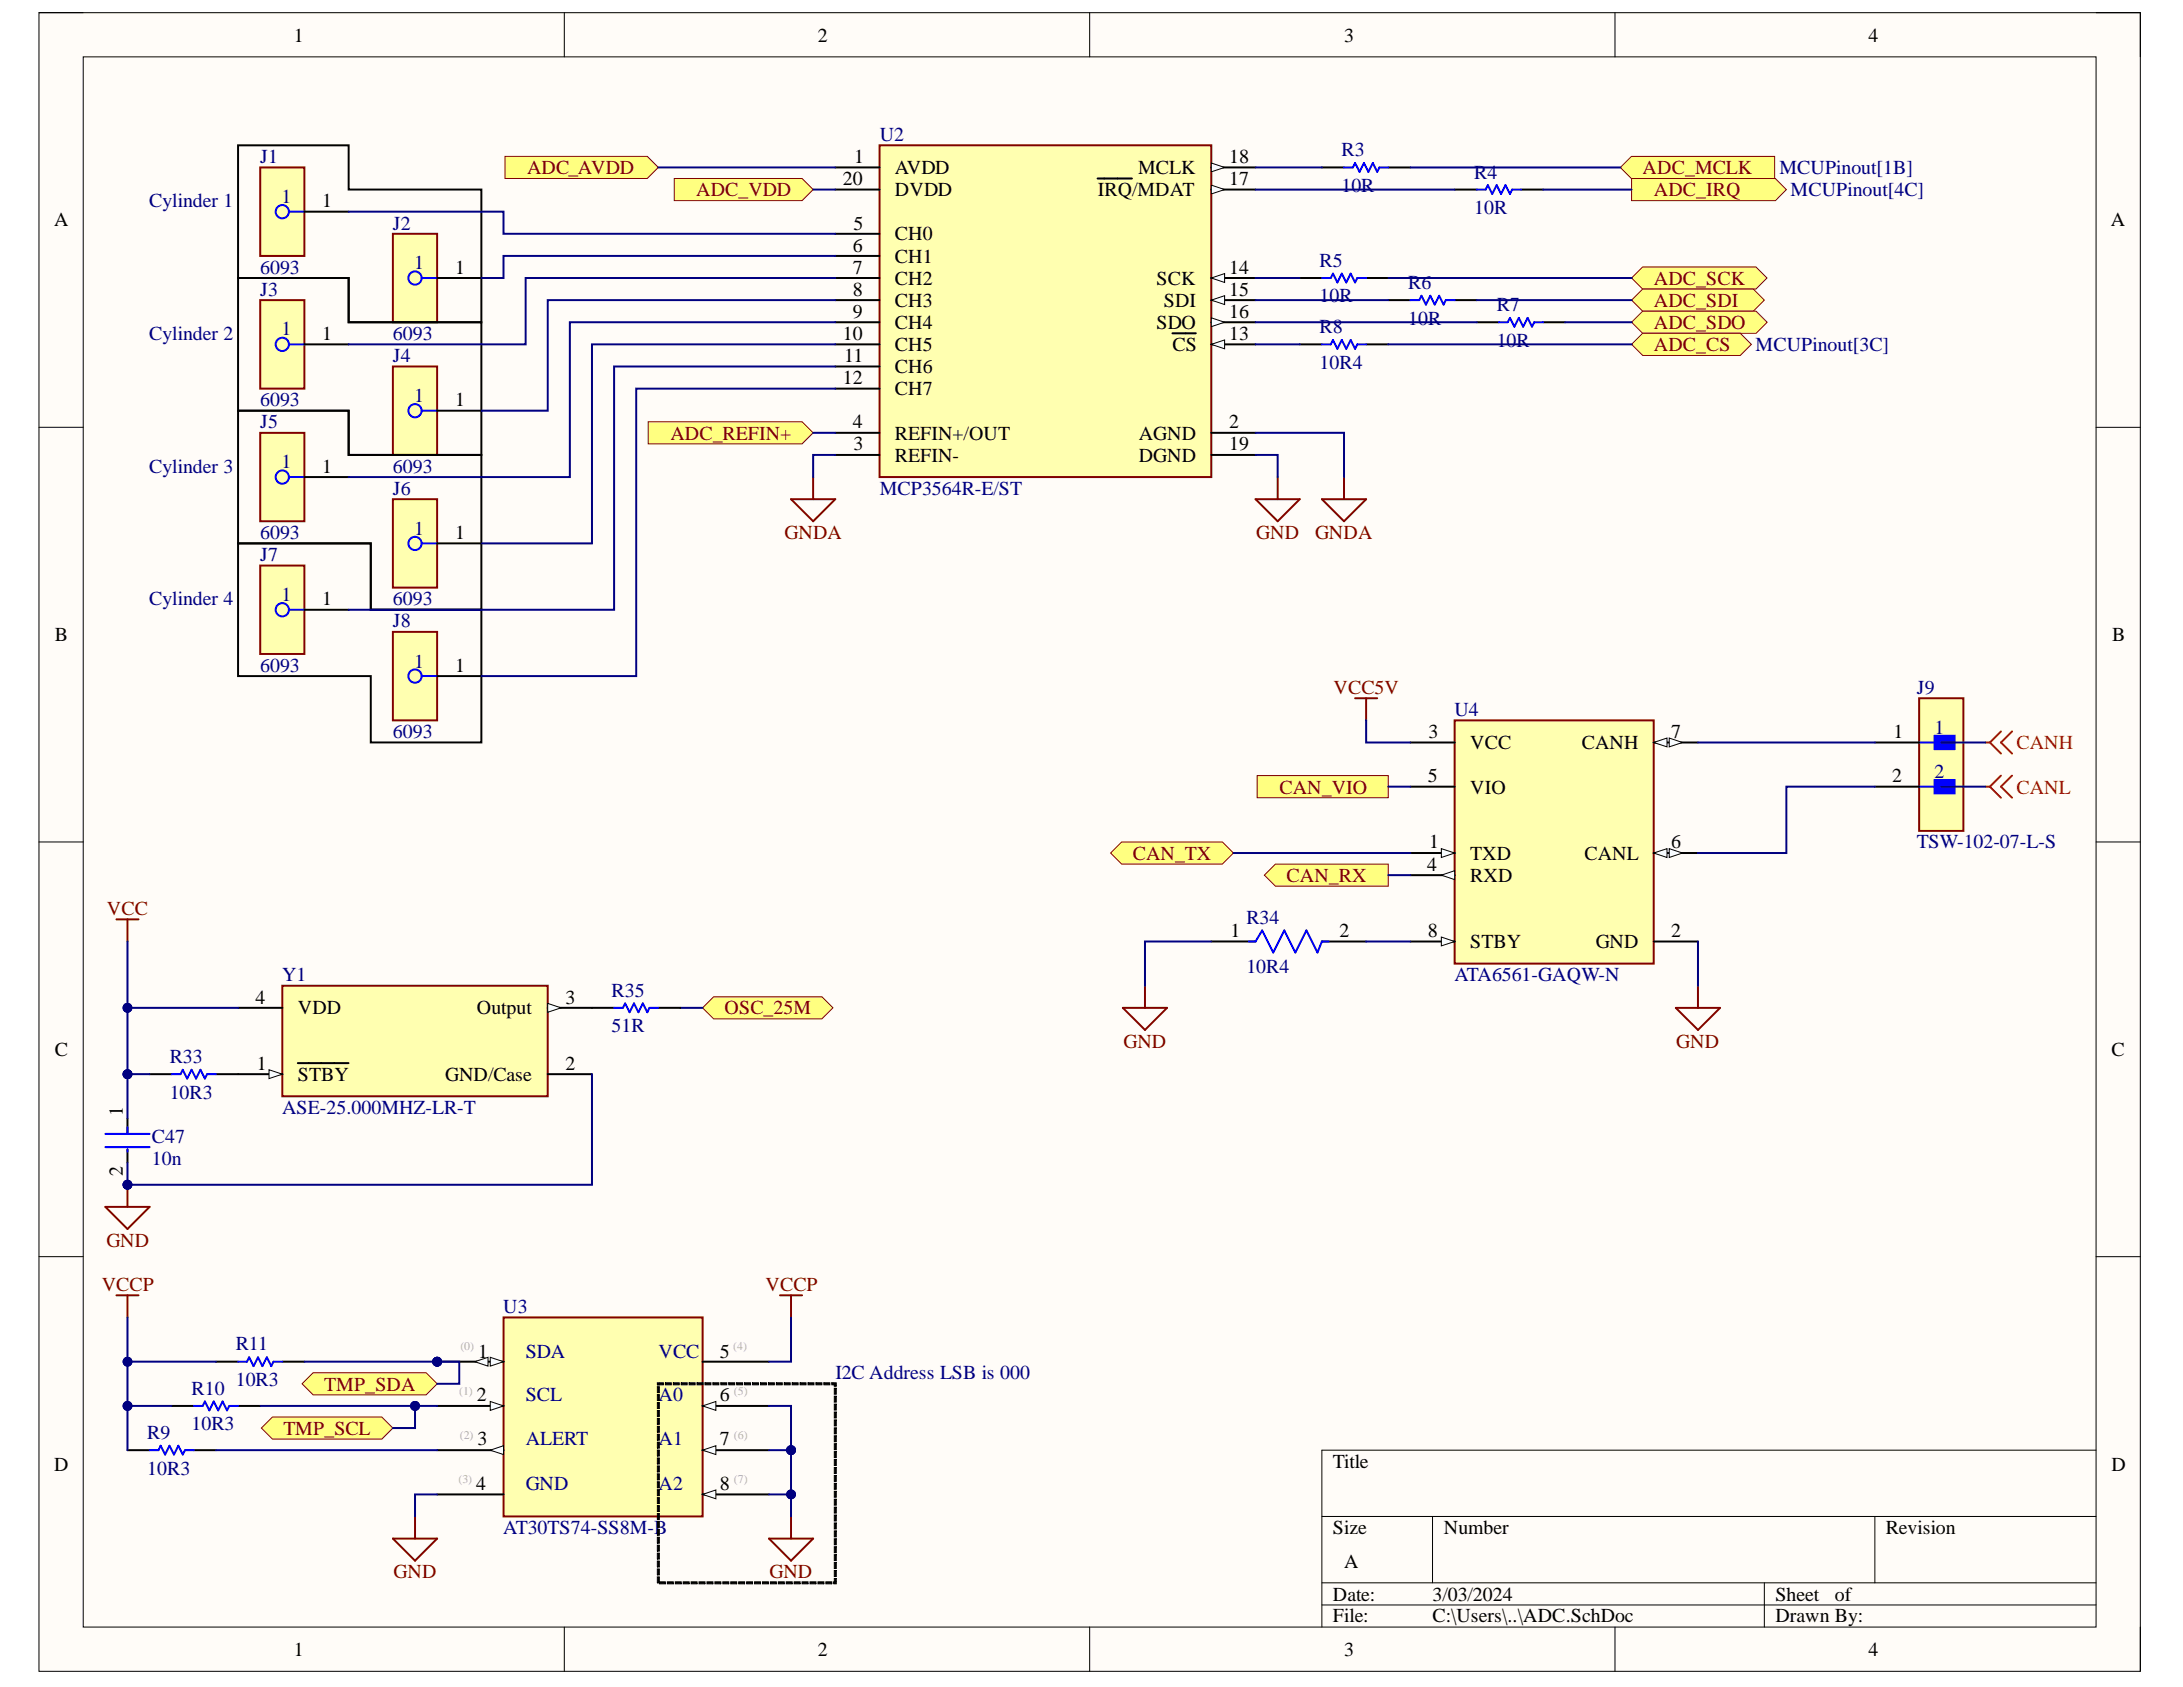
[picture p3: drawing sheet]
<svg xmlns="http://www.w3.org/2000/svg" width="279mm" height="216mm" viewBox="0 0 279 216" stroke-linecap="round" stroke-linejoin="round" font-family="sans-serif">
<defs><g id="words">
<g font-size="2.5">
<text x="37.6" y="5.3">1</text>
<text x="104.7" y="5.3">2</text>
<text x="172" y="5.3">3</text>
<text x="239.2" y="5.3">4</text>
<text x="107.9" y="23.7">20</text>
<text x="109.3" y="20.9">1</text>
<text x="114.5" y="22.3">AVDD</text>
<text x="145.7" y="22.3">MCLK</text>
<text x="157.3" y="23.7">17</text>
<text x="157.3" y="20.9">18</text>
<text x="6.9" y="29">A</text>
<text x="41.3" y="26.5">1</text>
<text x="109.2" y="29.4">5</text>
<text x="114.5" y="25.1">DVDD</text>
<text x="140.5" y="25.1">IRQ/MDAT</text>
<text x="270.2" y="29">A</text>
<text x="58.2" y="35.1">1</text>
<text x="109.1" y="32.2">6</text>
<text x="109.1" y="35.1">7</text>
<text x="114.5" y="30.8">CH0</text>
<text x="114.5" y="33.6">CH1</text>
<text x="157.3" y="35.1">14</text>
<text x="109.1" y="37.8">8</text>
<text x="109.1" y="40.7">9</text>
<text x="114.5" y="36.4">CH2</text>
<text x="114.5" y="39.3">CH3</text>
<text x="148" y="36.4">SCK</text>
<text x="149" y="39.3">SDI</text>
<text x="157.3" y="37.8">15</text>
<text x="157.3" y="40.7">16</text>
<text x="41.3" y="43.5">1</text>
<text x="107.9" y="43.5">10</text>
<text x="108" y="46.4">11</text>
<text x="114.5" y="42.1">CH4</text>
<text x="114.5" y="44.9">CH5</text>
<text x="114.5" y="47.7">CH6</text>
<text x="148" y="42.1">SDO</text>
<text x="150.1" y="44.9">CS</text>
<text x="157.3" y="43.5">13</text>
<text x="58.2" y="52">1</text>
<text x="107.9" y="49.2">12</text>
<text x="114.5" y="50.6">CH7</text>
<text x="109.1" y="54.8">4</text>
<text x="109.2" y="57.6">3</text>
<text x="114.5" y="59.1">REFIN-</text>
<text x="114.5" y="56.3">REFIN+/OUT</text>
<text x="145.7" y="56.3">AGND</text>
<text x="145.7" y="59.1">DGND</text>
<text x="157.3" y="54.8">2</text>
<text x="157.3" y="57.6">19</text>
<text x="41.3" y="60.5">1</text>
<text x="58.2" y="69">1</text>
<text x="41.3" y="77.5">1</text>
<text x="7" y="82.1">B</text>
<text x="270.3" y="82.1">B</text>
<text x="58.2" y="85.9">1</text>
<text x="182.9" y="94.5">3</text>
<text x="188.2" y="95.9">VCC</text>
<text x="202.5" y="95.9">CANH</text>
<text x="213.9" y="94.5">7</text>
<text x="242.4" y="94.5">1</text>
<text x="182.8" y="100.1">5</text>
<text x="188.2" y="101.6">VIO</text>
<text x="242.2" y="100.1">2</text>
<text x="182.7" y="111.5">4</text>
<text x="182.9" y="108.6">1</text>
<text x="188.2" y="112.8">RXD</text>
<text x="188.2" y="110">TXD</text>
<text x="202.8" y="110">CANL</text>
<text x="213.9" y="108.6">6</text>
<text x="157.5" y="119.9">1</text>
<text x="171.4" y="119.9">2</text>
<text x="182.8" y="119.9">8</text>
<text x="213.9" y="119.9">2</text>
<text x="188.2" y="121.4">STBY</text>
<text x="204.2" y="121.4">GND</text>
<text x="32.7" y="128.4">4</text>
<text x="38.1" y="129.8">VDD</text>
<text x="61" y="129.8">Output</text>
<text x="72.4" y="128.4">3</text>
<text x="7" y="135.1">C</text>
<text x="32.9" y="136.9">1</text>
<text x="72.4" y="136.9">2</text>
<text x="270.3" y="135.1">C</text>
<text x="15.7" y="142.8" transform="rotate(-90 15.7 142.8)">1</text>
<text x="38.1" y="138.3">STBY</text>
<text x="57" y="138.3">GND/Case</text>
<text x="15.7" y="150.5" transform="rotate(-90 15.7 150.5)">2</text>
<text x="61.2" y="173.7">1</text>
<text x="92.1" y="173.7">5</text>
<text x="61" y="179.3">2</text>
<text x="92.1" y="179.3">6</text>
<text x="61.1" y="185">3</text>
<text x="92.1" y="185">7</text>
<text x="6.9" y="188.2">D</text>
<text x="61" y="190.7">4</text>
<text x="92.1" y="190.7">8</text>
<text x="170.6" y="187.9">Title</text>
<text x="270.3" y="188.2">D</text>
<text x="170.6" y="196.3">Size</text>
<text x="184.8" y="196.3">Number</text>
<text x="241.3" y="196.3">Revision</text>
<text x="172" y="200.6">A</text>
<text x="170.6" y="204.9">Date:</text>
<text x="170.6" y="207.6">File:</text>
<text x="183.4" y="204.9">3/03/2024</text>
<text x="183.4" y="207.6">C:\Users\..\ADC.SchDoc</text>
<text x="227.2" y="204.9">Sheet</text>
<text x="227.2" y="207.6">Drawn By:</text>
<text x="234.9" y="204.9">of</text>
<text x="37.6" y="211.9">1</text>
<text x="104.7" y="211.9">2</text>
<text x="172" y="211.9">3</text>
<text x="239.2" y="211.9">4</text>
</g>
<g font-size="2.5" fill="#000080">
<text x="33.3" y="20.9">J1</text>
<text x="112.6" y="18.1">U2</text>
<text x="171.7" y="20">R3</text>
<text x="188.7" y="22.9">R4</text>
<text x="227.7" y="22.3">MCUPinout[1B]</text>
<text x="19.1" y="26.5">Cylinder 1</text>
<text x="36" y="25.9">1</text>
<text x="50.3" y="29.4">J2</text>
<text x="171.7" y="24.6">10R</text>
<text x="188.7" y="27.4">10R</text>
<text x="229.2" y="25.1">MCUPinout[4C]</text>
<text x="33.3" y="35.1">6093</text>
<text x="53" y="34.5">1</text>
<text x="168.9" y="34.2">R5</text>
<text x="33.3" y="37.8">J3</text>
<text x="168.9" y="38.7">10R</text>
<text x="180.2" y="37">R6</text>
<text x="180.2" y="41.6">10R</text>
<text x="191.6" y="39.8">R7</text>
<text x="19.1" y="43.5">Cylinder 2</text>
<text x="36" y="42.9">1</text>
<text x="50.3" y="43.5">6093</text>
<text x="50.3" y="46.4">J4</text>
<text x="168.9" y="42.7">R8</text>
<text x="168.9" y="47.2">10R4</text>
<text x="191.6" y="44.4">10R</text>
<text x="224.7" y="44.9">MCUPinout[3C]</text>
<text x="33.3" y="52">6093</text>
<text x="53" y="51.5">1</text>
<text x="33.3" y="54.8">J5</text>
<text x="36" y="59.9">1</text>
<text x="19.1" y="60.5">Cylinder 3</text>
<text x="50.3" y="60.5">6093</text>
<text x="50.3" y="63.3">J6</text>
<text x="112.6" y="63.3">MCP3564R-E/ST</text>
<text x="33.3" y="69">6093</text>
<text x="33.3" y="71.8">J7</text>
<text x="53" y="68.4">1</text>
<text x="19.1" y="77.5">Cylinder 4</text>
<text x="36" y="76.9">1</text>
<text x="50.3" y="77.5">6093</text>
<text x="50.3" y="80.3">J8</text>
<text x="33.3" y="85.9">6093</text>
<text x="53" y="85.4">1</text>
<text x="245.3" y="88.8">J9</text>
<text x="50.3" y="94.5">6093</text>
<text x="186.1" y="91.6">U4</text>
<text x="247.6" y="93.9">1</text>
<text x="247.6" y="99.5">2</text>
<text x="245.3" y="108.6">TSW-102-07-L-S</text>
<text x="159.5" y="118.2">R34</text>
<text x="36.1" y="125.6">Y1</text>
<text x="159.5" y="124.5">10R4</text>
<text x="186.1" y="125.6">ATA6561-GAQW-N</text>
<text x="78.3" y="127.6">R35</text>
<text x="21.7" y="136.1">R33</text>
<text x="78.3" y="132.1">51R</text>
<text x="21.7" y="140.6">10R3</text>
<text x="36.1" y="142.6">ASE-25.000MHZ-LR-T</text>
<text x="19.4" y="146.3">C47</text>
<text x="19.4" y="149.1">10n</text>
<text x="30.2" y="172.8">R11</text>
<text x="64.4" y="168.1">U3</text>
<text x="67.3" y="173.7">SDA</text>
<text x="84.3" y="173.7">VCC</text>
<text x="24.5" y="178.5">R10</text>
<text x="30.2" y="177.4">10R3</text>
<text x="67.3" y="179.3">SCL</text>
<text x="84.3" y="179.3">A0</text>
<text x="106.9" y="176.5">I2C Address LSB is 000</text>
<text x="18.9" y="184.1">R9</text>
<text x="24.5" y="183">10R3</text>
<text x="67.3" y="185">ALERT</text>
<text x="84.3" y="185">A1</text>
<text x="18.9" y="188.7">10R3</text>
<text x="67.3" y="190.7">GND</text>
<text x="84.3" y="190.7">A2</text>
<text x="64.4" y="196.3">AT30TS74-SS8M-B</text>
</g>
<g font-size="2.5" fill="#800000">
<text x="67.5" y="22.3">ADC_AVDD</text>
<text x="210.2" y="22.3">ADC_MCLK</text>
<text x="89.1" y="25.1">ADC_VDD</text>
<text x="211.7" y="25.1">ADC_IRQ</text>
<text x="211.7" y="36.4">ADC_SCK</text>
<text x="211.7" y="39.3">ADC_SDI</text>
<text x="211.7" y="42.1">ADC_SDO</text>
<text x="211.7" y="44.9">ADC_CS</text>
<text x="85.8" y="56.3">ADC_REFIN+</text>
<text x="100.4" y="69">GNDA</text>
<text x="160.8" y="69">GND</text>
<text x="168.3" y="69">GNDA</text>
<text x="170.7" y="88.8">VCC5V</text>
<text x="163.7" y="101.6">CAN_VIO</text>
<text x="145" y="110">CAN_TX</text>
<text x="164.7" y="112.8">CAN_RX</text>
<text x="13.7" y="117.1">VCC</text>
<text x="92.7" y="129.8">OSC_25M</text>
<text x="143.8" y="134.1">GND</text>
<text x="214.6" y="134.1">GND</text>
<text x="13.6" y="159.6">GND</text>
<text x="13" y="165.2">VCCP</text>
<text x="98" y="165.2">VCCP</text>
<text x="41.5" y="178">TMP_SDA</text>
<text x="36.3" y="183.6">TMP_SCL</text>
<text x="50.4" y="202">GND</text>
<text x="98.5" y="202">GND</text>
</g>
<g font-size="2.5" fill="#f00">
<text x="258.1" y="95.9">CANH</text>
<text x="258.1" y="101.6">CANL</text>
</g>
<g font-size="1.5" fill="#b2b0ad">
<text x="58.9" y="172.8">(0)</text>
<text x="93.8" y="172.8">(4)</text>
<text x="58.8" y="178.5">(1)</text>
<text x="93.9" y="178.5">(5)</text>
<text x="58.8" y="184.1">(2)</text>
<text x="93.9" y="184.1">(6)</text>
<text x="58.7" y="189.8">(3)</text>
<text x="93.9" y="189.8">(7)</text>
</g>
</g></defs>
<path d="M5 1.6h268.9v212.3h-268.9z" fill-rule="evenodd" fill="#fffcf8"/>
<path d="M5 1.6h268.9v212.3h-268.9z" fill="none" stroke="#000" stroke-width=".13"/>
<path d="M10.7 7.3h257.6v200.9h-257.6z" fill-rule="evenodd" fill="#fffcf8"/>
<g fill="none" stroke="#000" stroke-width=".13">
<path d="M5 1.6h5.7M10.7 7.3h257.6v200.9h-257.6zM72.2 1.6v5.7M139.5 1.6v5.7M206.7 1.6v5.7M268.3 1.6h5.6v5.7M5 54.7h5.7M268.3 54.7h5.6M5 107.8h5.7M268.3 107.8h5.6M5 160.8h5.7M268.3 160.8h5.6"/>
<path d="M169.2 194.1h99.1M183.3 194.1v8.5M240 194.1v8.5M268.3 185.6h-99.1v22.6M72.2 208.2v5.7M139.5 208.2v5.7M169.2 202.6h99.1M169.2 205.4h99.1M206.7 208.2v5.7M225.8 202.6v5.6M273.9 208.2v5.7"/>
</g>
<path d="M112.6 18.6h42.4v42.5h-42.4z" fill-rule="evenodd" fill="#ffffb0"/>
<path d="M112.6 18.6h42.4v42.5h-42.4z" fill="none" stroke="#800000" stroke-width=".25"/>
<path d="M106.9 21.4h5.7M106.9 29.9h5.7M106.9 32.8h5.7M106.9 35.6h5.7M106.9 38.4h5.7M106.9 58.2h5.7M106.9 55.4h5.7M106.9 41.2h5.7M106.9 44.1h5.7M106.9 46.9h5.7M106.9 49.7h5.7M155 44.1h5.7" fill="none" stroke="#000" stroke-width=".25"/>
<path d="M155 44.1l1.7-.6v1.1z" fill="#f8fcff"/>
<path d="M155 44.1l1.7-.6v1.1z" fill="none" stroke="#000" stroke-width=".13"/>
<path d="M106.9 24.3h5.7M155 35.6h5.7M150.1 42.7h3M155 55.4h5.7" fill="none" stroke="#000" stroke-width=".25"/>
<path d="M155 35.6l1.7-.6v1.1z" fill="#f8fcff"/>
<path d="M155 35.6l1.7-.6v1.1z" fill="none" stroke="#000" stroke-width=".13"/>
<path d="M155 38.4h5.7" fill="none" stroke="#000" stroke-width=".25"/>
<path d="M155 38.4l1.7-.6v1.2z" fill="#f8fcff"/>
<path d="M155 38.4l1.7-.6v1.2z" fill="none" stroke="#000" stroke-width=".13"/>
<path d="M155 41.2h5.7" fill="none" stroke="#000" stroke-width=".25"/>
<path d="M155 40.7l1.7 .5-1.7 .6z" fill="#f8fcff"/>
<path d="M155 40.7l1.7 .5-1.7 .6z" fill="none" stroke="#000" stroke-width=".13"/>
<path d="M155 24.3h5.7" fill="none" stroke="#000" stroke-width=".25"/>
<path d="M155 23.7l1.7 .6-1.7 .5z" fill="#f8fcff"/>
<path d="M155 23.7l1.7 .6-1.7 .5z" fill="none" stroke="#000" stroke-width=".13"/>
<path d="M140.5 22.8h4.4M155 21.4h5.7" fill="none" stroke="#000" stroke-width=".25"/>
<path d="M155 20.9l1.7 .5-1.7 .6z" fill="#f8fcff"/>
<path d="M155 20.9l1.7 .5-1.7 .6z" fill="none" stroke="#000" stroke-width=".13"/>
<path d="M155 58.2h5.7" fill="none" stroke="#000" stroke-width=".25"/>
<path d="M64.6 20h18.2l1.5 1.4-1.5 1.4h-18.2z" fill-rule="evenodd" fill="#ffff80"/>
<path d="M64.6 20h18.2l1.5 1.4-1.5 1.4h-18.2z" fill="none" stroke="#800000" stroke-width=".13"/>
<path d="M101.2 63.9h5.7l-2.8 2.8zM104.1 61.1v2.8M160.7 63.9h5.7l-2.9 2.8zM163.5 61.1v2.8M169.2 63.9h5.7l-2.9 2.8zM172 61.1v2.8" fill="none" stroke="#800000" stroke-width=".25"/>
<path d="M83 54h19.7l1.4 1.4-1.4 1.4h-19.7z" fill-rule="evenodd" fill="#ffff80"/>
<path d="M83 54h19.7l1.4 1.4-1.4 1.4h-19.7z" fill="none" stroke="#800000" stroke-width=".13"/>
<path d="M86.3 22.8h16.4l1.4 1.5-1.4 1.4h-16.4z" fill-rule="evenodd" fill="#ffff80"/>
<path d="M86.3 22.8h16.4l1.4 1.5-1.4 1.4h-16.4z" fill="none" stroke="#800000" stroke-width=".13"/>
<path d="M166.4 35.6h2.8M169.2 21.4h2.8M174.9 35.6h2.8M177.7 21.4h2.8M177.7 38.4h2.8M186.2 24.3h2.8M186.2 38.4h2.8M194.7 24.3h2.8M166.4 44.1h2.8M174.9 44.1h2.8M189 41.2h2.8M197.5 41.2h2.8" fill="none" stroke="#000" stroke-width=".25"/>
<path d="M169.2 35.6h1.1l.3-.6 .6 1.1 .5-1.1 .6 1.1 .6-1.1 .5 1.1 .3-.5h1.2M172 21.4h1.2l.2-.5 .6 1.1 .6-1.1 .5 1.1 .6-1.1 .6 1.1 .3-.6h1.1M180.5 38.4h1.1l.3-.6 .6 1.2 .6-1.2 .5 1.2 .6-1.2 .6 1.2 .2-.6h1.2M189 24.3h1.1l.3-.6 .6 1.1 .6-1.1 .5 1.1 .6-1.1 .6 1.1 .2-.5h1.2M169.2 44.1h1.1l.3-.6 .6 1.1 .5-1.1 .6 1.1 .6-1.1 .5 1.1 .3-.5h1.2M191.8 41.2h1.2l.3-.5 .5 1.1 .6-1.1 .6 1.1 .5-1.1 .6 1.1 .3-.6h1.1" fill="none" stroke="#00f" stroke-width=".25"/>
<path d="M207.4 21.4l1.4-1.4h18.3v2.8h-18.3z" fill-rule="evenodd" fill="#ffff80"/>
<path d="M207.4 21.4l1.4-1.4h18.3v2.8h-18.3z" fill="none" stroke="#800000" stroke-width=".13"/>
<path d="M208.8 35.6l1.4-1.4h14.5l1.5 1.4-1.5 1.4h-14.5z" fill-rule="evenodd" fill="#ffff80"/>
<path d="M208.8 35.6l1.4-1.4h14.5l1.5 1.4-1.5 1.4h-14.5z" fill="none" stroke="#800000" stroke-width=".13"/>
<path d="M208.8 38.4l1.4-1.4h14.2l1.4 1.4-1.4 1.4h-14.2z" fill-rule="evenodd" fill="#ffff80"/>
<path d="M208.8 38.4l1.4-1.4h14.2l1.4 1.4-1.4 1.4h-14.2z" fill="none" stroke="#800000" stroke-width=".13"/>
<path d="M208.8 41.2l1.4-1.4h14.6l1.4 1.4-1.4 1.5h-14.6z" fill-rule="evenodd" fill="#ffff80"/>
<path d="M208.8 41.2l1.4-1.4h14.6l1.4 1.4-1.4 1.5h-14.6z" fill="none" stroke="#800000" stroke-width=".13"/>
<path d="M33.3 21.4h5.7v11.4h-5.7z" fill-rule="evenodd" fill="#ffffb0"/>
<path d="M33.3 21.4h5.7v11.4h-5.7z" fill="none" stroke="#800000" stroke-width=".25"/>
<g fill="none" stroke="#00f" stroke-width=".25">
<path d="M37 27.1h2"/>
<circle cx="36.1" cy="27.1" r=".85"/>
</g>
<path d="M39 27.1h5.6" fill="none" stroke="#000" stroke-width=".25"/>
<path d="M33.3 38.4h5.7v11.3h-5.7z" fill-rule="evenodd" fill="#ffffb0"/>
<path d="M33.3 38.4h5.7v11.3h-5.7z" fill="none" stroke="#800000" stroke-width=".25"/>
<g fill="none" stroke="#00f" stroke-width=".25">
<path d="M37 44.1h2"/>
<circle cx="36.1" cy="44.1" r=".85"/>
</g>
<path d="M39 44.1h5.6" fill="none" stroke="#000" stroke-width=".25"/>
<path d="M33.3 55.4h5.7v11.3h-5.7z" fill-rule="evenodd" fill="#ffffb0"/>
<path d="M33.3 55.4h5.7v11.3h-5.7z" fill="none" stroke="#800000" stroke-width=".25"/>
<g fill="none" stroke="#00f" stroke-width=".25">
<path d="M37 61.1h2"/>
<circle cx="36.1" cy="61.1" r=".85"/>
</g>
<path d="M39 61.1h5.6" fill="none" stroke="#000" stroke-width=".25"/>
<path d="M33.3 72.4h5.7v11.3h-5.7z" fill-rule="evenodd" fill="#ffffb0"/>
<path d="M33.3 72.4h5.7v11.3h-5.7z" fill="none" stroke="#800000" stroke-width=".25"/>
<g fill="none" stroke="#00f" stroke-width=".25">
<path d="M37 78h2"/>
<circle cx="36.1" cy="78" r=".85"/>
</g>
<path d="M39 78h5.6" fill="none" stroke="#000" stroke-width=".25"/>
<path d="M50.3 29.9h5.6v11.3h-5.6z" fill-rule="evenodd" fill="#ffffb0"/>
<path d="M50.3 29.9h5.6v11.3h-5.6z" fill="none" stroke="#800000" stroke-width=".25"/>
<g fill="none" stroke="#00f" stroke-width=".25">
<path d="M54 35.6h1.9"/>
<circle cx="53.1" cy="35.6" r=".85"/>
</g>
<path d="M55.9 35.6h5.7" fill="none" stroke="#000" stroke-width=".25"/>
<path d="M50.3 46.9h5.6v11.3h-5.6z" fill-rule="evenodd" fill="#ffffb0"/>
<path d="M50.3 46.9h5.6v11.3h-5.6z" fill="none" stroke="#800000" stroke-width=".25"/>
<g fill="none" stroke="#00f" stroke-width=".25">
<path d="M54 52.6h1.9"/>
<circle cx="53.1" cy="52.6" r=".85"/>
</g>
<path d="M55.9 52.6h5.7" fill="none" stroke="#000" stroke-width=".25"/>
<path d="M50.3 63.9h5.6v11.3h-5.6z" fill-rule="evenodd" fill="#ffffb0"/>
<path d="M50.3 63.9h5.6v11.3h-5.6z" fill="none" stroke="#800000" stroke-width=".25"/>
<g fill="none" stroke="#00f" stroke-width=".25">
<path d="M54 69.5h1.9"/>
<circle cx="53.1" cy="69.5" r=".85"/>
</g>
<path d="M55.9 69.5h5.7" fill="none" stroke="#000" stroke-width=".25"/>
<path d="M50.3 80.9h5.6v11.3h-5.6z" fill-rule="evenodd" fill="#ffffb0"/>
<path d="M50.3 80.9h5.6v11.3h-5.6z" fill="none" stroke="#800000" stroke-width=".25"/>
<g fill="none" stroke="#00f" stroke-width=".25">
<path d="M54 86.5h1.9"/>
<circle cx="53.1" cy="86.5" r=".85"/>
</g>
<path d="M30.5 18.6h14.1v5.7h17v16.9h-17v-5.6h-14.1zM30.5 35.6h14.1v5.6h17v17h-17v-5.6h-14.1zM30.5 52.6h14.1v5.6h17v19.8h-14.1v-8.5h-17zM30.5 69.5h17v8.5h14.1v17h-14.1v-8.5h-17zM55.9 86.5h5.7" fill="none" stroke="#000" stroke-width=".25"/>
<circle cx="55.9" cy="174.3" r=".57" fill="#000080"/>
<circle cx="55.9" cy="174.3" r=".57" fill="none" stroke="#000080" stroke-width=".13"/>
<path d="M64.4 168.6h25.5v25.5h-25.5z" fill-rule="evenodd" fill="#ffffb0"/>
<path d="M64.4 168.6h25.5v25.5h-25.5z" fill="none" stroke="#800000" stroke-width=".25"/>
<path d="M56 174.3h8.4" fill="none" stroke="#000" stroke-width=".25"/>
<path d="M62.7 173.7l1.7 .6-1.7 .5z" fill="#f8fcff"/>
<path d="M62.7 173.7l1.7 .6-1.7 .5z" fill="none" stroke="#000" stroke-width=".13"/>
<path d="M60.8 174.3l1.7-.6v1.1z" fill="#f8fcff"/>
<path d="M60.8 174.3l1.7-.6v1.1z" fill="none" stroke="#000" stroke-width=".13"/>
<circle cx="55.9" cy="174.3" r=".57" fill="#000080"/>
<circle cx="55.9" cy="174.3" r=".57" fill="none" stroke="#000080" stroke-width=".13"/>
<path d="M56 179.9h8.4" fill="none" stroke="#000" stroke-width=".25"/>
<path d="M62.7 179.4l1.7 .5-1.7 .6z" fill="#f8fcff"/>
<path d="M62.7 179.4l1.7 .5-1.7 .6z" fill="none" stroke="#000" stroke-width=".13"/>
<path d="M56 185.6h8.4" fill="none" stroke="#000" stroke-width=".25"/>
<path d="M62.7 185.6l1.7-.6v1.2z" fill="#f8fcff"/>
<path d="M62.7 185.6l1.7-.6v1.2z" fill="none" stroke="#000" stroke-width=".13"/>
<path d="M89.9 174.3h8.5M89.9 179.9h8.5M56 191.3h8.4" fill="none" stroke="#000" stroke-width=".25"/>
<path d="M89.9 179.9l1.7-.5v1.1z" fill="#f8fcff"/>
<path d="M89.9 179.9l1.7-.5v1.1z" fill="none" stroke="#000" stroke-width=".13"/>
<path d="M89.9 185.6h8.5" fill="none" stroke="#000" stroke-width=".25"/>
<path d="M89.9 185.6l1.7-.6v1.2z" fill="#f8fcff"/>
<path d="M89.9 185.6l1.7-.6v1.2z" fill="none" stroke="#000" stroke-width=".13"/>
<path d="M89.9 191.3h8.5" fill="none" stroke="#000" stroke-width=".25"/>
<path d="M89.9 191.3l1.7-.6v1.1z" fill="#f8fcff"/>
<path d="M89.9 191.3l1.7-.6v1.1z" fill="none" stroke="#000" stroke-width=".13"/>
<path d="M14.9 165.8h2.8M16.3 165.8v2.8M99.8 165.8h2.9M101.2 165.8v2.8M50.3 196.9h5.7l-2.9 2.8zM53.1 194.1v2.8M98.4 196.9h5.7l-2.9 2.8zM101.2 194.1v2.8" fill="none" stroke="#800000" stroke-width=".25"/>
<path d="M22 179.9h2.8M27.6 174.3h2.9M30.5 179.9h2.8M36.1 174.3h2.9M16.3 185.6h2.8M24.8 185.6h2.8" fill="none" stroke="#000" stroke-width=".25"/>
<path d="M24.8 179.9h1.1l.3-.5 .6 1.1 .6-1.1 .5 1.1 .6-1.1 .6 1.1 .2-.6h1.2M30.5 174.3h1.1l.3-.6 .6 1.1 .5-1.1 .6 1.1 .6-1.1 .5 1.1 .3-.5h1.1M19.1 185.6h1.2l.3-.6 .5 1.2 .6-1.2 .6 1.2 .5-1.2 .6 1.2 .3-.6h1.1" fill="none" stroke="#00f" stroke-width=".25"/>
<path d="M33.5 182.8l1.4-1.5h14l1.4 1.5-1.4 1.4h-14z" fill-rule="evenodd" fill="#ffff80"/>
<path d="M33.5 182.8l1.4-1.5h14l1.4 1.5-1.4 1.4h-14z" fill="none" stroke="#800000" stroke-width=".13"/>
<path d="M38.7 177.1l1.4-1.4h14.4l1.5 1.4-1.5 1.4h-14.4z" fill-rule="evenodd" fill="#ffff80"/>
<path d="M38.7 177.1l1.4-1.4h14.4l1.5 1.4-1.5 1.4h-14.4z" fill="none" stroke="#800000" stroke-width=".13"/>
<path d="M84.1 201.8h.3v.8h-.3zM84.1 200.8h.3v.8h-.3zM84.1 199.8h.3v.7h-.3zM84.1 198.8h.3v.7h-.3zM84.1 197.8h.3v.7h-.3zM84.1 196.7h.3v.8h-.3zM84.1 195.7h.3v.8h-.3zM84.1 194.7h.3v.8h-.3zM84.1 193.7h.3v.8h-.3zM84.1 192.7h.3v.7h-.3zM84.1 191.7h.3v.7h-.3zM84.1 190.7h.3v.7h-.3zM84.1 189.6h.3v.8h-.3zM84.1 188.6h.3v.8h-.3zM84.1 187.6h.3v.8h-.3zM84.1 186.6h.3v.8h-.3zM84.1 185.6h.3v.7h-.3zM84.1 184.6h.3v.7h-.3zM84.1 183.6h.3v.7h-.3zM84.1 182.5h.3v.8h-.3zM84.1 181.5h.3v.8h-.3zM84.1 180.5h.3v.8h-.3zM84.1 179.5h.3v.8h-.3zM84.1 178.5h.3v.7h-.3zM84.1 177.5h.3v.7h-.3zM84.1 177h.8v.2h-.6l.1-.1v.1h-.3zM85.2 177h.7v.2h-.7zM86.2 177h.7v.2h-.7zM87.2 177h.7v.2h-.7zM88.2 177h.8v.2h-.8zM89.2 177h.8v.2h-.8zM90.2 177h.8v.2h-.8zM91.2 177h.8v.2h-.8zM92.3 177h.7v.2h-.7zM93.3 177h.7v.2h-.7zM94.3 177h.7v.2h-.7zM95.3 177h.8v.2h-.8zM96.3 177h.8v.2h-.8zM97.3 177h.8v.2h-.8zM98.3 177h.8v.2h-.8zM99.4 177h.7v.2h-.7zM100.4 177h.7v.2h-.7zM101.4 177h.8v.2h-.8zM102.4 177h.8v.2h-.8zM103.4 177h.8v.2h-.8zM104.4 177h.8v.2h-.8zM105.4 177h.8v.2h-.8zM106.5 177h.5v.4h-.2v-.3l.1 .1h-.4zM106.8 177.7h.2v.7h-.2zM106.8 178.7h.2v.7h-.2zM106.8 179.7h.2v.8h-.2zM106.8 180.7h.2v.8h-.2zM106.8 181.7h.2v.8h-.2zM106.8 182.7h.2v.8h-.2zM106.8 183.8h.2v.7h-.2zM106.8 184.8h.2v.7h-.2zM106.8 185.8h.2v.7h-.2zM106.8 186.8h.2v.8h-.2zM106.8 187.8h.2v.8h-.2zM106.8 188.8h.2v.8h-.2zM106.8 189.8h.2v.8h-.2zM106.8 190.9h.2v.7h-.2zM106.8 191.9h.2v.7h-.2zM106.8 192.9h.2v.7h-.2zM106.8 193.9h.2v.8h-.2zM106.8 194.9h.2v.8h-.2zM106.8 195.9h.2v.8h-.2zM106.8 196.9h.2v.8h-.2zM106.8 198h.2v.7h-.2zM106.8 199h.2v.7h-.2zM106.8 200h.2v.7h-.2zM106.8 201h.2v.8h-.2zM106.8 202h.2v.7h-.3v-.3h.2l-.1 .2zM105.7 202.4h.8v.3h-.8zM104.7 202.4h.7v.3h-.7zM103.7 202.4h.7v.3h-.7zM102.7 202.4h.7v.3h-.7zM101.6 202.4h.8v.3h-.8zM100.6 202.4h.8v.3h-.8zM99.6 202.4h.8v.3h-.8zM98.6 202.4h.8v.3h-.8zM97.6 202.4h.7v.3h-.7zM96.6 202.4h.7v.3h-.7zM95.6 202.4h.7v.3h-.7zM94.5 202.4h.8v.3h-.8zM93.5 202.4h.8v.3h-.8zM92.5 202.4h.8v.3h-.8zM91.5 202.4h.8v.3h-.8zM90.5 202.4h.7v.3h-.7zM89.5 202.4h.7v.3h-.7zM88.5 202.4h.7v.3h-.7zM87.4 202.4h.8v.3h-.8zM86.4 202.4h.8v.3h-.8zM85.4 202.4h.8v.3h-.8zM84.4 202.4h.8v.3h-.8z" fill="#000" stroke="#000" stroke-width=".13"/>
<path d="M186.2 92.2h25.5v31.1h-25.5z" fill-rule="evenodd" fill="#ffffb0"/>
<path d="M186.2 92.2h25.5v31.1h-25.5z" fill="none" stroke="#800000" stroke-width=".25"/>
<path d="M180.5 95h5.7M211.7 95h5.6" fill="none" stroke="#000" stroke-width=".25"/>
<path d="M211.7 95l1.7-.5v1.1z" fill="#f8fcff"/>
<path d="M211.7 95l1.7-.5v1.1z" fill="none" stroke="#000" stroke-width=".13"/>
<path d="M213.6 94.5l1.7 .5-1.7 .6z" fill="#f8fcff"/>
<path d="M213.6 94.5l1.7 .5-1.7 .6z" fill="none" stroke="#000" stroke-width=".13"/>
<path d="M211.7 109.2h5.6" fill="none" stroke="#000" stroke-width=".25"/>
<path d="M211.7 109.2l1.7-.6v1.1z" fill="#f8fcff"/>
<path d="M211.7 109.2l1.7-.6v1.1z" fill="none" stroke="#000" stroke-width=".13"/>
<path d="M213.6 108.6l1.7 .6-1.7 .5z" fill="#f8fcff"/>
<path d="M213.6 108.6l1.7 .6-1.7 .5z" fill="none" stroke="#000" stroke-width=".13"/>
<path d="M180.5 112h5.7" fill="none" stroke="#000" stroke-width=".25"/>
<path d="M184.5 112l1.7-.6v1.2z" fill="#f8fcff"/>
<path d="M184.5 112l1.7-.6v1.2z" fill="none" stroke="#000" stroke-width=".13"/>
<path d="M180.5 120.5h5.7" fill="none" stroke="#000" stroke-width=".25"/>
<path d="M184.5 119.9l1.7 .6-1.7 .6z" fill="#f8fcff"/>
<path d="M184.5 119.9l1.7 .6-1.7 .6z" fill="none" stroke="#000" stroke-width=".13"/>
<path d="M180.5 109.2h5.7" fill="none" stroke="#000" stroke-width=".25"/>
<path d="M184.5 108.6l1.7 .6-1.7 .5z" fill="#f8fcff"/>
<path d="M184.5 108.6l1.7 .6-1.7 .5z" fill="none" stroke="#000" stroke-width=".13"/>
<path d="M180.5 100.7h5.7M211.7 120.5h5.6" fill="none" stroke="#000" stroke-width=".25"/>
<path d="M214.5 129h5.7l-2.9 2.8zM217.3 126.2v2.8" fill="none" stroke="#800000" stroke-width=".25"/>
<path d="M160.9 99.3h16.8v2.8h-16.8z" fill-rule="evenodd" fill="#ffff80"/>
<path d="M160.9 99.3h16.8v2.8h-16.8z" fill="none" stroke="#800000" stroke-width=".13"/>
<path d="M245.6 89.4h5.7v16.9h-5.7z" fill-rule="evenodd" fill="#ffffb0"/>
<path d="M245.6 89.4h5.7v16.9h-5.7z" fill="none" stroke="#800000" stroke-width=".25"/>
<path d="M247.6 94.2h2.6v1.7h-2.6z" fill-rule="evenodd" fill="#00f"/>
<path d="M245.6 95h2M247.6 94.2h2.6v1.7h-2.6z" fill="none" stroke="#00f" stroke-width=".25"/>
<path d="M247.6 99.8h2.6v1.7h-2.6z" fill-rule="evenodd" fill="#00f"/>
<path d="M247.6 99.8h2.6v1.7h-2.6zM245.6 100.7h2" fill="none" stroke="#00f" stroke-width=".25"/>
<path d="M240 95h5.6M240 100.7h5.6" fill="none" stroke="#000" stroke-width=".25"/>
<path d="M173.4 89.4h2.9M174.9 89.4v2.8" fill="none" stroke="#800000" stroke-width=".25"/>
<path d="M142.1 109.2l1.5-1.4h12.8l1.5 1.4-1.5 1.4h-12.8z" fill-rule="evenodd" fill="#ffff80"/>
<path d="M142.1 109.2l1.5-1.4h12.8l1.5 1.4-1.5 1.4h-12.8z" fill="none" stroke="#800000" stroke-width=".13"/>
<path d="M161.8 112l1.4-1.4h14.5v2.8h-14.5z" fill-rule="evenodd" fill="#ffff80"/>
<path d="M161.8 112l1.4-1.4h14.5v2.8h-14.5z" fill="none" stroke="#800000" stroke-width=".13"/>
<path d="M254.1 95h.6M254.7 95l1.4 1.4M256.1 93.6l-1.4 1.4M256.1 99.3l-1.4 1.4M257.5 93.6l-1.4 1.4 1.4 1.4M257.5 99.3l-1.4 1.4 1.4 1.4M254.1 100.7h.6M254.7 100.7l1.4 1.4" fill="none" stroke="#f00" stroke-width=".25"/>
<path d="M155 120.5h5.7M169.2 120.5h5.7" fill="none" stroke="#000" stroke-width=".25"/>
<path d="M159.8 120.5h.9l.8-1.4 1.5 2.8 1.4-2.8 1.4 2.8 1.4-2.8 1.4 2.8 .6-1.4h.8" fill="none" stroke="#00f" stroke-width=".25"/>
<path d="M143.7 129h5.7l-2.9 2.8zM146.5 126.2v2.8" fill="none" stroke="#800000" stroke-width=".25"/>
<path d="M89.9 129l1.4-1.4h13.9l1.4 1.4-1.4 1.4h-13.9z" fill-rule="evenodd" fill="#ffff80"/>
<path d="M89.9 129l1.4-1.4h13.9l1.4 1.4-1.4 1.4h-13.9z" fill="none" stroke="#800000" stroke-width=".13"/>
<path d="M208.8 44.1l1.4-1.4h12.5l1.5 1.4-1.5 1.4h-12.5z" fill-rule="evenodd" fill="#ffff80"/>
<path d="M208.8 44.1l1.4-1.4h12.5l1.5 1.4-1.5 1.4h-12.5z" fill="none" stroke="#800000" stroke-width=".13"/>
<path d="M36.1 126.2h34v14.1h-34z" fill-rule="evenodd" fill="#ffffb0"/>
<path d="M36.1 126.2h34v14.1h-34z" fill="none" stroke="#800000" stroke-width=".25"/>
<path d="M30.5 129h5.6M30.5 137.5h5.6" fill="none" stroke="#000" stroke-width=".25"/>
<path d="M34.4 136.9l1.7 .6-1.7 .5z" fill="#f8fcff"/>
<path d="M34.4 136.9l1.7 .6-1.7 .5z" fill="none" stroke="#000" stroke-width=".13"/>
<path d="M38.1 136.1h6.5M70.1 129h5.7" fill="none" stroke="#000" stroke-width=".25"/>
<path d="M70.1 128.4l1.7 .6-1.7 .5z" fill="#f8fcff"/>
<path d="M70.1 128.4l1.7 .6-1.7 .5z" fill="none" stroke="#000" stroke-width=".13"/>
<path d="M70.1 137.5h5.7" fill="none" stroke="#000" stroke-width=".25"/>
<path d="M14.9 117.7h2.8M16.3 117.7v2.8M13.5 154.5h5.6l-2.8 2.8zM16.3 151.6v2.9" fill="none" stroke="#800000" stroke-width=".25"/>
<circle cx="16.3" cy="151.6" r=".57" fill="#000080"/>
<circle cx="16.3" cy="151.6" r=".57" fill="none" stroke="#000080" stroke-width=".13"/>
<path d="M19.1 137.5h2.9M27.6 137.5h2.9M16.3 143.1v2M16.3 147.1v1.7" fill="none" stroke="#000" stroke-width=".25"/>
<path d="M22 137.5h1.1l.3-.6 .6 1.1 .5-1.1 .6 1.1 .6-1.1 .5 1.1 .3-.5h1.1M13.5 145.1h5.6M13.5 146.8h5.6M16.3 144.3v.8M16.3 147.1v.3" fill="none" stroke="#00f" stroke-width=".25"/>
<g fill="none" stroke="#000080" stroke-width=".25">
<path d="M44.6 27.1h19.8v2.8h42.5M84.3 21.4h22.6M104.1 24.3h2.8M106.9 32.8h-42.5v2.8h-2.8M106.9 35.6h-39.6v8.5h-22.7M106.9 38.4h-36.8v14.2h-8.5M160.7 21.4h8.5M160.7 35.6h5.7M160.7 24.3h25.5M160.7 38.4h17M177.7 35.6h31.1M180.5 21.4h26.9"/>
<path d="M189 38.4h19.8M104.1 55.4h2.8M106.9 58.2h-2.8v2.9M106.9 41.2h-34v19.9h-28.3M106.9 44.1h-31.1v25.4h-14.2M106.9 46.9h-28.3v31.1h-34M106.9 49.7h-25.5v36.8h-19.8M160.7 58.2h2.8v2.9M160.7 55.4h11.3v5.7M160.7 44.1h5.7M160.7 41.2h28.3M200.3 41.2h8.5"/>
<path d="M98.4 185.6h2.8"/>
</g>
<circle cx="101.2" cy="185.6" r=".56" fill="#000080"/>
<circle cx="101.2" cy="185.6" r=".56" fill="none" stroke="#000080" stroke-width=".13"/>
<path d="M98.4 191.3h2.8" fill="none" stroke="#000080" stroke-width=".25"/>
<circle cx="101.2" cy="191.2" r=".56" fill="#000080"/>
<circle cx="101.2" cy="191.2" r=".56" fill="none" stroke="#000080" stroke-width=".13"/>
<path d="M98.4 179.9h2.8v5.7" fill="none" stroke="#000080" stroke-width=".25"/>
<circle cx="101.2" cy="185.6" r=".56" fill="#000080"/>
<circle cx="101.2" cy="185.6" r=".56" fill="none" stroke="#000080" stroke-width=".13"/>
<path d="M16.3 179.9h5.7M101.2 168.6v5.7h-2.8M56 191.3h-2.9v2.8" fill="none" stroke="#000080" stroke-width=".25"/>
<circle cx="16.3" cy="179.9" r=".57" fill="#000080"/>
<circle cx="16.3" cy="179.9" r=".57" fill="none" stroke="#000080" stroke-width=".13"/>
<path d="M16.3 168.6v5.7" fill="none" stroke="#000080" stroke-width=".25"/>
<circle cx="16.3" cy="174.3" r=".56" fill="#000080"/>
<circle cx="16.3" cy="174.3" r=".56" fill="none" stroke="#000080" stroke-width=".13"/>
<path d="M39 174.3h17M27.6 185.6h28.4" fill="none" stroke="#000080" stroke-width=".25"/>
<circle cx="55.9" cy="174.3" r=".57" fill="#000080"/>
<circle cx="55.9" cy="174.3" r=".57" fill="none" stroke="#000080" stroke-width=".13"/>
<path d="M56 174.3h2.8v2.8h-2.8" fill="none" stroke="#000080" stroke-width=".25"/>
<circle cx="55.9" cy="174.3" r=".57" fill="#000080"/>
<circle cx="55.9" cy="174.3" r=".57" fill="none" stroke="#000080" stroke-width=".13"/>
<path d="M53.1 179.9v2.9h-2.8" fill="none" stroke="#000080" stroke-width=".25"/>
<circle cx="53.1" cy="179.9" r=".57" fill="#000080"/>
<circle cx="53.1" cy="179.9" r=".57" fill="none" stroke="#000080" stroke-width=".13"/>
<path d="M174.9 92.2v2.8h5.6M217.3 95h22.7M248.5 95h5.6M157.9 109.2h22.6M177.7 112h2.8M177.7 100.7h2.8M240 100.7h-11.4v8.5h-11.3M248.5 100.7h5.6M217.3 120.5v5.7M27.6 174.3h-11.3v11.3" fill="none" stroke="#000080" stroke-width=".25"/>
<circle cx="16.3" cy="174.3" r=".56" fill="#000080"/>
<circle cx="16.3" cy="174.3" r=".56" fill="none" stroke="#000080" stroke-width=".13"/>
<circle cx="16.3" cy="179.9" r=".57" fill="#000080"/>
<circle cx="16.3" cy="179.9" r=".57" fill="none" stroke="#000080" stroke-width=".13"/>
<path d="M33.3 179.9h22.7" fill="none" stroke="#000080" stroke-width=".25"/>
<circle cx="53.1" cy="179.9" r=".57" fill="#000080"/>
<circle cx="53.1" cy="179.9" r=".57" fill="none" stroke="#000080" stroke-width=".13"/>
<path d="M101.2 185.6v8.5" fill="none" stroke="#000080" stroke-width=".25"/>
<circle cx="101.2" cy="185.6" r=".56" fill="#000080"/>
<circle cx="101.2" cy="185.6" r=".56" fill="none" stroke="#000080" stroke-width=".13"/>
<circle cx="101.2" cy="191.2" r=".56" fill="#000080"/>
<circle cx="101.2" cy="191.2" r=".56" fill="none" stroke="#000080" stroke-width=".13"/>
<path d="M177.7 44.1h31.1M16.3 129h14.2M155 120.5h-8.5v5.7M174.9 120.5h5.6" fill="none" stroke="#000080" stroke-width=".25"/>
<circle cx="16.3" cy="129" r=".57" fill="#000080"/>
<circle cx="16.3" cy="129" r=".57" fill="none" stroke="#000080" stroke-width=".13"/>
<path d="M75.8 137.5v14.1h-59.5" fill="none" stroke="#000080" stroke-width=".25"/>
<circle cx="16.3" cy="151.6" r=".57" fill="#000080"/>
<circle cx="16.3" cy="151.6" r=".57" fill="none" stroke="#000080" stroke-width=".13"/>
<path d="M16.3 120.5v17" fill="none" stroke="#000080" stroke-width=".25"/>
<circle cx="16.3" cy="129" r=".57" fill="#000080"/>
<circle cx="16.3" cy="129" r=".57" fill="none" stroke="#000080" stroke-width=".13"/>
<circle cx="16.3" cy="137.5" r=".57" fill="#000080"/>
<circle cx="16.3" cy="137.5" r=".57" fill="none" stroke="#000080" stroke-width=".13"/>
<path d="M16.3 137.5h2.8" fill="none" stroke="#000080" stroke-width=".25"/>
<circle cx="16.3" cy="137.5" r=".57" fill="#000080"/>
<circle cx="16.3" cy="137.5" r=".57" fill="none" stroke="#000080" stroke-width=".13"/>
<path d="M16.3 148.8v2.8" fill="none" stroke="#000080" stroke-width=".25"/>
<circle cx="16.3" cy="151.6" r=".57" fill="#000080"/>
<circle cx="16.3" cy="151.6" r=".57" fill="none" stroke="#000080" stroke-width=".13"/>
<path d="M16.3 137.5v5.6" fill="none" stroke="#000080" stroke-width=".25"/>
<circle cx="16.3" cy="137.5" r=".57" fill="#000080"/>
<circle cx="16.3" cy="137.5" r=".57" fill="none" stroke="#000080" stroke-width=".13"/>
<path d="M87.1 129h2.8" fill="none" stroke="#000080" stroke-width=".25"/>
<path d="M75.8 129h2.8M84.3 129h2.8" fill="none" stroke="#000" stroke-width=".25"/>
<path d="M78.6 129h1.1l.3-.6 .6 1.1 .5-1.1 .6 1.1 .6-1.1 .5 1.1 .3-.5h1.2" fill="none" stroke="#00f" stroke-width=".25"/>
<path d="M208.8 22.8h18.4l1.4 1.5-1.4 1.4h-18.4z" fill-rule="evenodd" fill="#ffff80"/>
<path d="M208.8 22.8h18.4l1.4 1.5-1.4 1.4h-18.4z" fill="none" stroke="#800000" stroke-width=".13"/>
<path d="M197.5 24.3h11.3" fill="none" stroke="#000080" stroke-width=".25"/>
<use href="#words"/>
</svg>
